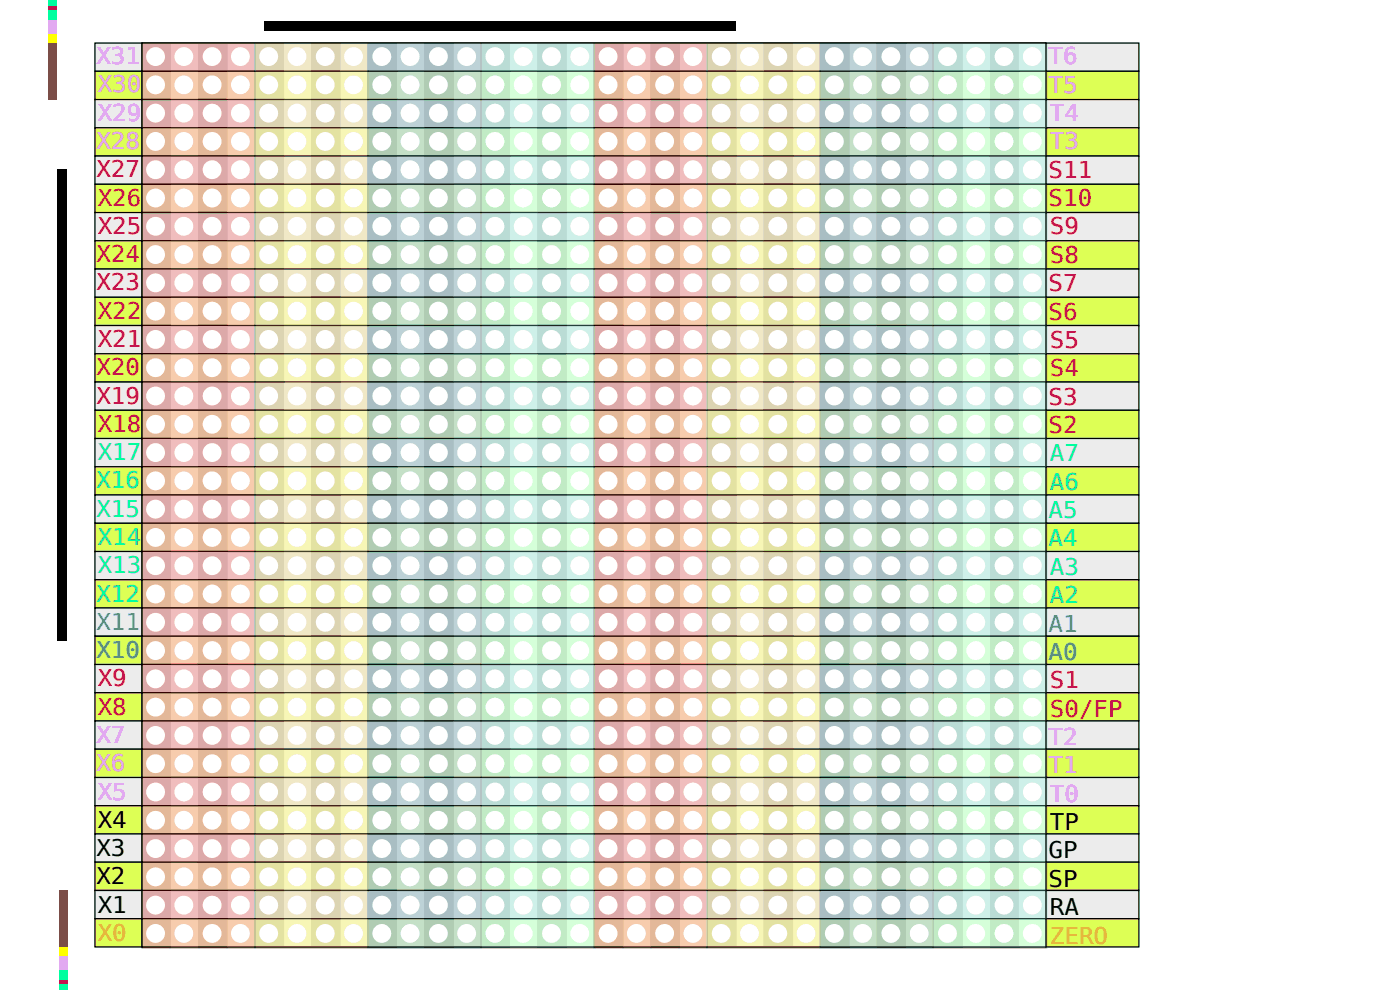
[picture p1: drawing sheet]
<svg xmlns="http://www.w3.org/2000/svg" width="297mm" height="210mm" viewBox="0 0 297 210" stroke-linecap="round" stroke-linejoin="round" font-family="sans-serif">
<defs><g id="words">
<g font-size="4.9" fill="#c0f">
<text x="20.5" y="13.6">X31</text>
<text x="222.5" y="13.6">T6</text>
<text x="20.7" y="19.6">X30</text>
<text x="222.5" y="19.6">T5</text>
<text x="20.7" y="25.6">X29</text>
<text x="222.7" y="25.7">T4</text>
<text x="20.5" y="31.6">X28</text>
<text x="222.7" y="31.7">T3</text>
<text x="20.5" y="157.6">X7</text>
<text x="222.5" y="158">T2</text>
<text x="20.5" y="163.6">X6</text>
<text x="222.5" y="164">T1</text>
<text x="20.7" y="169.6">X5</text>
<text x="222.7" y="170.1">T0</text>
</g>
<g font-size="4.9" fill="#f00">
<text x="20.5" y="37.6">X27</text>
<text x="222.5" y="37.7">S11</text>
<text x="20.7" y="43.6">X26</text>
<text x="222.5" y="43.7">S10</text>
<text x="20.7" y="49.6">X25</text>
<text x="222.7" y="49.7">S9</text>
<text x="20.5" y="55.6">X24</text>
<text x="222.7" y="55.7">S8</text>
<text x="20.5" y="61.6">X23</text>
<text x="222.5" y="61.8">S7</text>
<text x="20.7" y="67.6">X22</text>
<text x="222.5" y="67.8">S6</text>
<text x="20.7" y="73.6">X21</text>
<text x="222.7" y="73.8">S5</text>
<text x="20.5" y="79.6">X20</text>
<text x="222.7" y="79.8">S4</text>
<text x="20.5" y="85.6">X19</text>
<text x="222.5" y="85.8">S3</text>
<text x="20.7" y="91.6">X18</text>
<text x="222.5" y="91.8">S2</text>
<text x="20.7" y="145.6">X9</text>
<text x="222.7" y="146">S1</text>
<text x="20.7" y="151.6">X8</text>
<text x="222.7" y="152">S0/FP</text>
</g>
<g font-size="4.9" fill="#00aad4">
<text x="20.7" y="97.6">X17</text>
<text x="222.7" y="97.9">A7</text>
<text x="20.5" y="103.6">X16</text>
<text x="222.7" y="103.9">A6</text>
<text x="20.5" y="109.6">X15</text>
<text x="222.5" y="109.9">A5</text>
<text x="20.7" y="115.6">X14</text>
<text x="222.5" y="115.9">A4</text>
<text x="20.7" y="121.6">X13</text>
<text x="222.7" y="121.9">A3</text>
<text x="20.5" y="127.6">X12</text>
<text x="222.7" y="127.9">A2</text>
</g>
<g font-size="4.9" fill="#06f">
<text x="20.5" y="133.6">X11</text>
<text x="222.5" y="134">A1</text>
<text x="20.5" y="139.6">X10</text>
<text x="222.5" y="140">A0</text>
</g>
<g font-size="4.9">
<text x="20.7" y="175.6">X4</text>
<text x="222.7" y="176.1">TP</text>
<text x="20.5" y="181.6">X3</text>
<text x="222.5" y="182.1">GP</text>
<text x="20.5" y="187.6">X2</text>
<text x="222.5" y="188.1">SP</text>
<text x="20.7" y="193.6">X1</text>
<text x="222.7" y="194.1">RA</text>
</g>
<g font-size="4.9" fill="#a80">
<text x="20.7" y="199.6">X0</text>
<text x="222.7" y="200.1">ZERO</text>
</g>
</g></defs>
<path d="M30.1 9.1h191.8v191.8h-191.8z" fill-rule="evenodd" fill="#ececec" stroke="#000" stroke-width=".26"/>
<path d="M221.9 9.1h19.7v6h-19.7z" fill="#ececec" stroke="#000" stroke-width=".26"/>
<path d="M221.9 15.1h19.7v6h-19.7z" fill="#df5" stroke="#000" stroke-width=".26"/>
<path d="M221.9 21.1h19.7v6h-19.7z" fill="#ececec" stroke="#000" stroke-width=".26"/>
<path d="M221.9 27.1h19.7v6h-19.7z" fill="#df5" stroke="#000" stroke-width=".26"/>
<path d="M221.9 33.1h19.7v6h-19.7z" fill="#ececec" stroke="#000" stroke-width=".26"/>
<path d="M221.9 39.1h19.7v6h-19.7z" fill="#df5" stroke="#000" stroke-width=".26"/>
<path d="M221.9 45.1h19.7v6h-19.7z" fill="#ececec" stroke="#000" stroke-width=".26"/>
<path d="M221.9 51.1h19.7v6h-19.7z" fill="#df5" stroke="#000" stroke-width=".26"/>
<path d="M221.9 57.1h19.7v6h-19.7z" fill="#ececec" stroke="#000" stroke-width=".26"/>
<path d="M221.9 63.1h19.7v5.9h-19.7z" fill="#df5" stroke="#000" stroke-width=".26"/>
<path d="M221.9 69h19.7v6h-19.7z" fill="#ececec" stroke="#000" stroke-width=".26"/>
<path d="M221.9 75h19.7v6h-19.7z" fill="#df5" stroke="#000" stroke-width=".26"/>
<path d="M221.9 81h19.7v6h-19.7z" fill="#ececec" stroke="#000" stroke-width=".26"/>
<path d="M221.9 87h19.7v6h-19.7z" fill="#df5" stroke="#000" stroke-width=".26"/>
<path d="M221.9 93h19.7v6h-19.7z" fill="#ececec" stroke="#000" stroke-width=".26"/>
<path d="M221.9 99h19.7v6h-19.7z" fill="#df5" stroke="#000" stroke-width=".26"/>
<path d="M221.9 105h19.7v6h-19.7z" fill="#ececec" stroke="#000" stroke-width=".26"/>
<path d="M221.9 111h19.7v6h-19.7z" fill="#df5" stroke="#000" stroke-width=".26"/>
<path d="M221.9 117h19.7v6h-19.7z" fill="#ececec" stroke="#000" stroke-width=".26"/>
<path d="M221.9 123h19.7v6h-19.7z" fill="#df5" stroke="#000" stroke-width=".26"/>
<path d="M221.9 129h19.7v6h-19.7z" fill="#ececec" stroke="#000" stroke-width=".26"/>
<path d="M221.9 135h19.7v5.9h-19.7z" fill="#df5" stroke="#000" stroke-width=".26"/>
<path d="M221.9 140.9h19.7v6h-19.7z" fill="#ececec" stroke="#000" stroke-width=".26"/>
<path d="M221.9 146.9h19.7v6h-19.7z" fill="#df5" stroke="#000" stroke-width=".26"/>
<path d="M221.9 152.9h19.7v6h-19.7z" fill="#ececec" stroke="#000" stroke-width=".26"/>
<path d="M221.9 158.9h19.7v6h-19.7z" fill="#df5" stroke="#000" stroke-width=".26"/>
<path d="M221.9 164.9h19.7v6h-19.7z" fill="#ececec" stroke="#000" stroke-width=".26"/>
<path d="M221.9 170.9h19.7v6h-19.7z" fill="#df5" stroke="#000" stroke-width=".26"/>
<path d="M221.9 176.9h19.7v6h-19.7z" fill="#ececec" stroke="#000" stroke-width=".26"/>
<path d="M221.9 182.9h19.7v6h-19.7z" fill="#df5" stroke="#000" stroke-width=".26"/>
<path d="M221.9 188.9h19.7v6h-19.7z" fill="#ececec" stroke="#000" stroke-width=".26"/>
<path d="M221.9 194.9h19.7v6h-19.7z" fill="#df5" stroke="#000" stroke-width=".26"/>
<path d="M20.1 9.1h10v6h-10z" fill="#ececec" stroke="#000" stroke-width=".26"/>
<path d="M20.1 15.1h10v6h-10z" fill="#df5" stroke="#000" stroke-width=".26"/>
<path d="M20.1 21.1h10v6h-10z" fill="#ececec" stroke="#000" stroke-width=".26"/>
<path d="M20.1 27.1h10v6h-10z" fill="#df5" stroke="#000" stroke-width=".26"/>
<path d="M20.1 33.1h10v6h-10z" fill="#ececec" stroke="#000" stroke-width=".26"/>
<path d="M20.1 39.1h10v6h-10z" fill="#df5" stroke="#000" stroke-width=".26"/>
<path d="M20.1 45.1h10v6h-10z" fill="#ececec" stroke="#000" stroke-width=".26"/>
<path d="M20.1 51.1h10v6h-10z" fill="#df5" stroke="#000" stroke-width=".26"/>
<path d="M20.1 57.1h10v6h-10z" fill="#ececec" stroke="#000" stroke-width=".26"/>
<path d="M20.1 63.1h10v5.9h-10z" fill="#df5" stroke="#000" stroke-width=".26"/>
<path d="M20.1 69h10v6h-10z" fill="#ececec" stroke="#000" stroke-width=".26"/>
<path d="M20.1 75h10v6h-10z" fill="#df5" stroke="#000" stroke-width=".26"/>
<path d="M20.1 81h10v6h-10z" fill="#ececec" stroke="#000" stroke-width=".26"/>
<path d="M20.1 87h10v6h-10z" fill="#df5" stroke="#000" stroke-width=".26"/>
<path d="M20.1 93h10v6h-10z" fill="#ececec" stroke="#000" stroke-width=".26"/>
<path d="M20.1 99h10v6h-10z" fill="#df5" stroke="#000" stroke-width=".26"/>
<path d="M20.1 105h10v6h-10z" fill="#ececec" stroke="#000" stroke-width=".26"/>
<path d="M20.1 111h10v6h-10z" fill="#df5" stroke="#000" stroke-width=".26"/>
<path d="M20.1 117h10v6h-10z" fill="#ececec" stroke="#000" stroke-width=".26"/>
<path d="M20.1 123h10v6h-10z" fill="#df5" stroke="#000" stroke-width=".26"/>
<path d="M20.1 129h10v6h-10z" fill="#ececec" stroke="#000" stroke-width=".26"/>
<path d="M20.1 135h10v5.9h-10z" fill="#df5" stroke="#000" stroke-width=".26"/>
<path d="M20.1 140.9h10v6h-10z" fill="#ececec" stroke="#000" stroke-width=".26"/>
<path d="M20.1 146.9h10v6h-10z" fill="#df5" stroke="#000" stroke-width=".26"/>
<path d="M20.1 152.9h10v6h-10z" fill="#ececec" stroke="#000" stroke-width=".26"/>
<path d="M20.1 158.9h10v6h-10z" fill="#df5" stroke="#000" stroke-width=".26"/>
<path d="M20.1 164.9h10v6h-10z" fill="#ececec" stroke="#000" stroke-width=".26"/>
<path d="M20.1 170.9h10v6h-10z" fill="#df5" stroke="#000" stroke-width=".26"/>
<path d="M20.1 176.9h10v6h-10z" fill="#ececec" stroke="#000" stroke-width=".26"/>
<path d="M20.1 182.9h10v6h-10z" fill="#df5" stroke="#000" stroke-width=".26"/>
<path d="M20.1 188.9h10v6h-10z" fill="#ececec" stroke="#000" stroke-width=".26"/>
<path d="M20.1 194.9h10v6h-10z" fill="#df5" stroke="#000" stroke-width=".26"/>
<path d="M30.1 9.1h191.8v6h-191.8z" fill="#ececec" stroke="#000" stroke-width=".26"/>
<path d="M30.1 15.1h191.8v6h-191.8z" fill="#f6ffd5" stroke="#000" stroke-width=".26"/>
<path d="M30.1 21.1h191.8v6h-191.8z" fill="#ececec" stroke="#000" stroke-width=".26"/>
<path d="M30.1 27.1h191.8v6h-191.8z" fill="#f6ffd5" stroke="#000" stroke-width=".26"/>
<path d="M30.1 33.1h191.8v6h-191.8z" fill="#ececec" stroke="#000" stroke-width=".26"/>
<path d="M30.1 39.1h191.8v6h-191.8z" fill="#f6ffd5" stroke="#000" stroke-width=".26"/>
<path d="M30.1 45.1h191.8v6h-191.8z" fill="#ececec" stroke="#000" stroke-width=".26"/>
<path d="M30.1 51.1h191.8v6h-191.8z" fill="#f6ffd5" stroke="#000" stroke-width=".26"/>
<path d="M30.1 57.1h191.8v6h-191.8z" fill="#ececec" stroke="#000" stroke-width=".26"/>
<path d="M30.1 63.1h191.8v5.9h-191.8z" fill="#f6ffd5" stroke="#000" stroke-width=".26"/>
<path d="M30.1 69h191.8v6h-191.8z" fill="#ececec" stroke="#000" stroke-width=".26"/>
<path d="M30.1 75h191.8v6h-191.8z" fill="#f6ffd5" stroke="#000" stroke-width=".26"/>
<path d="M30.1 81h191.8v6h-191.8z" fill="#ececec" stroke="#000" stroke-width=".26"/>
<path d="M30.1 87h191.8v6h-191.8z" fill="#f6ffd5" stroke="#000" stroke-width=".26"/>
<path d="M30.1 93h191.8v6h-191.8z" fill="#ececec" stroke="#000" stroke-width=".26"/>
<path d="M30.1 99h191.8v6h-191.8z" fill="#f6ffd5" stroke="#000" stroke-width=".26"/>
<path d="M30.1 105h191.8v6h-191.8z" fill="#ececec" stroke="#000" stroke-width=".26"/>
<path d="M30.1 111h191.8v6h-191.8z" fill="#f6ffd5" stroke="#000" stroke-width=".26"/>
<path d="M30.1 117h191.8v6h-191.8z" fill="#ececec" stroke="#000" stroke-width=".26"/>
<path d="M30.1 123h191.8v6h-191.8z" fill="#f6ffd5" stroke="#000" stroke-width=".26"/>
<path d="M30.1 129h191.8v6h-191.8z" fill="#ececec" stroke="#000" stroke-width=".26"/>
<path d="M30.1 135h191.8v5.9h-191.8z" fill="#f6ffd5" stroke="#000" stroke-width=".26"/>
<path d="M30.1 140.9h191.8v6h-191.8z" fill="#ececec" stroke="#000" stroke-width=".26"/>
<path d="M30.1 146.9h191.8v6h-191.8z" fill="#f6ffd5" stroke="#000" stroke-width=".26"/>
<path d="M30.1 152.9h191.8v6h-191.8z" fill="#ececec" stroke="#000" stroke-width=".26"/>
<path d="M30.1 158.9h191.8v6h-191.8z" fill="#f6ffd5" stroke="#000" stroke-width=".26"/>
<path d="M30.1 164.9h191.8v6h-191.8z" fill="#ececec" stroke="#000" stroke-width=".26"/>
<path d="M30.1 170.9h191.8v6h-191.8z" fill="#f6ffd5" stroke="#000" stroke-width=".26"/>
<path d="M30.1 176.9h191.8v6h-191.8z" fill="#ececec" stroke="#000" stroke-width=".26"/>
<path d="M30.1 182.9h191.8v6h-191.8z" fill="#f6ffd5" stroke="#000" stroke-width=".26"/>
<path d="M30.1 188.9h191.8v6h-191.8z" fill="#ececec" stroke="#000" stroke-width=".26"/>
<path d="M30.1 194.9h191.8v6h-191.8z" fill="#f6ffd5" stroke="#000" stroke-width=".26"/>
<path d="M10.3 18.2h1.8v2.9h-1.8z" fill="#0f0"/>
<path d="M10.3 9.1h1.8v12h-1.8z" fill="#808000"/>
<path d="M10.3 7.2h1.8v1.9h-1.8z" fill="#ff0"/>
<path d="M10.3 4.2h1.8v3h-1.8z" fill="#f0f"/>
<path d="M10.3 2.2h1.8v2h-1.8z" fill="#0ff"/>
<path d="M10.3 1.2h1.8v1h-1.8z" fill="#f00"/>
<path d="M10.3 0h1.8v1.2h-1.8z" fill="#0f0"/>
<path d="M56 4.6h100v2h-100zM12.2 36h2v100h-2z" fill="#000"/>
<path d="M12.7 188.9h1.8v2.9h-1.8z" fill="#0f0"/>
<path d="M12.7 188.9h1.8v12h-1.8z" fill="#808000"/>
<path d="M12.7 200.9h1.8v1.9h-1.8z" fill="#ff0"/>
<path d="M12.7 202.8h1.8v3h-1.8z" fill="#f0f"/>
<path d="M12.7 205.8h1.8v2h-1.8z" fill="#0ff"/>
<path d="M12.7 207.8h1.8v1h-1.8z" fill="#f00"/>
<path d="M12.7 208.8h1.8v1.2h-1.8z" fill="#0f0"/>
<path d="M30.1 9.1h6v192h-6z" fill="#000" stroke="#000" stroke-width=".26"/>
<path d="M36.1 9.1h6v192h-6z" fill="#fff" stroke="#000" stroke-width=".26"/>
<path d="M42.1 9.1h6v192h-6z" fill="#000" stroke="#000" stroke-width=".26"/>
<path d="M48.1 9.1h6v192h-6z" fill="#fff" stroke="#000" stroke-width=".26"/>
<path d="M54.1 9.1h6v192h-6z" fill="#000" stroke="#000" stroke-width=".26"/>
<path d="M60.1 9.1h6v192h-6z" fill="#fff" stroke="#000" stroke-width=".26"/>
<path d="M66.1 9.1h6v192h-6z" fill="#000" stroke="#000" stroke-width=".26"/>
<path d="M72.1 9.1h6v192h-6z" fill="#fff" stroke="#000" stroke-width=".26"/>
<path d="M78.1 9.1h6v192h-6z" fill="#000" stroke="#000" stroke-width=".26"/>
<path d="M84.1 9.1h6v192h-6z" fill="#fff" stroke="#000" stroke-width=".26"/>
<path d="M90.1 9.1h6v192h-6z" fill="#000" stroke="#000" stroke-width=".26"/>
<path d="M96.1 9.1h6v192h-6z" fill="#fff" stroke="#000" stroke-width=".26"/>
<path d="M102.1 9.1h6v192h-6z" fill="#000" stroke="#000" stroke-width=".26"/>
<path d="M108.1 9.1h6v192h-6z" fill="#fff" stroke="#000" stroke-width=".26"/>
<path d="M114.1 9.1h6v192h-6z" fill="#000" stroke="#000" stroke-width=".26"/>
<path d="M120.1 9.1h6v192h-6z" fill="#fff" stroke="#000" stroke-width=".26"/>
<path d="M126.1 9.1h6v192h-6z" fill="#000" stroke="#000" stroke-width=".26"/>
<path d="M132.1 9.1h6v192h-6z" fill="#fff" stroke="#000" stroke-width=".26"/>
<path d="M138.1 9.1h6v192h-6z" fill="#000" stroke="#000" stroke-width=".26"/>
<path d="M144.1 9.1h6v192h-6z" fill="#fff" stroke="#000" stroke-width=".26"/>
<path d="M150.1 9.1h6v192h-6z" fill="#000" stroke="#000" stroke-width=".26"/>
<path d="M156.1 9.1h6v192h-6z" fill="#fff" stroke="#000" stroke-width=".26"/>
<path d="M162.1 9.1h6v192h-6z" fill="#000" stroke="#000" stroke-width=".26"/>
<path d="M168.1 9.1h6v192h-6z" fill="#fff" stroke="#000" stroke-width=".26"/>
<path d="M174.1 9.1h6v192h-6z" fill="#000" stroke="#000" stroke-width=".26"/>
<path d="M180.1 9.1h6v192h-6z" fill="#fff" stroke="#000" stroke-width=".26"/>
<path d="M186.1 9.1h6v192h-6z" fill="#000" stroke="#000" stroke-width=".26"/>
<path d="M192.1 9.1h6v192h-6z" fill="#fff" stroke="#000" stroke-width=".26"/>
<path d="M198.1 9.1h6v192h-6z" fill="#000" stroke="#000" stroke-width=".26"/>
<path d="M204.1 9.1h6v192h-6z" fill="#fff" stroke="#000" stroke-width=".26"/>
<path d="M210.1 9.1h6v192h-6z" fill="#000" stroke="#000" stroke-width=".26"/>
<path d="M216.1 9.1h6v192h-6z" fill="#fff" stroke="#000" stroke-width=".26"/>
<path d="M30.1 9.1h24v192h-24z" fill="#f00" stroke="#000" stroke-width=".26"/>
<path d="M54.1 9.1h24v192h-24z" fill="#ffd42a" stroke="#000" stroke-width=".21"/>
<path d="M78.1 9.1h24v192h-24z" fill="#006680" stroke="#000" stroke-width=".26"/>
<path d="M102.1 9.1h23.9v192h-23.9z" fill="#5fd" stroke="#000" stroke-width=".21"/>
<path d="M126 9.1h24v192h-24z" fill="#f00" stroke="#000" stroke-width=".26"/>
<path d="M150 9.1h24v192h-24z" fill="#ffd42a" stroke="#000" stroke-width=".21"/>
<path d="M174 9.1h23.9v192h-23.9z" fill="#006680" stroke="#000" stroke-width=".26"/>
<path d="M197.9 9.1h24v192h-24z" fill="#5fd" stroke="#000" stroke-width=".21"/>
<g fill="#fff">
<circle cx="33" cy="12" r="2"/>
<circle cx="39" cy="12" r="2"/>
<circle cx="45" cy="12" r="2"/>
<circle cx="51" cy="12" r="2"/>
<circle cx="57" cy="12" r="2"/>
<circle cx="63" cy="12" r="2"/>
<circle cx="69" cy="12" r="2"/>
<circle cx="75" cy="12" r="2"/>
<circle cx="81" cy="12" r="2"/>
<circle cx="87" cy="12" r="2"/>
<circle cx="93" cy="12" r="2"/>
<circle cx="99" cy="12" r="2"/>
<circle cx="105" cy="12" r="2"/>
<circle cx="111" cy="12" r="2"/>
<circle cx="117" cy="12" r="2"/>
<circle cx="123" cy="12" r="2"/>
<circle cx="129" cy="12" r="2"/>
<circle cx="135" cy="12" r="2"/>
<circle cx="141" cy="12" r="2"/>
<circle cx="147" cy="12" r="2"/>
<circle cx="153" cy="12" r="2"/>
<circle cx="159" cy="12" r="2"/>
<circle cx="165" cy="12" r="2"/>
<circle cx="171" cy="12" r="2"/>
<circle cx="177" cy="12" r="2"/>
<circle cx="183" cy="12" r="2"/>
<circle cx="189" cy="12" r="2"/>
<circle cx="195" cy="12" r="2"/>
<circle cx="201" cy="12" r="2"/>
<circle cx="207" cy="12" r="2"/>
<circle cx="213" cy="12" r="2"/>
<circle cx="219" cy="12" r="2"/>
<circle cx="33" cy="18" r="2"/>
<circle cx="39" cy="18" r="2"/>
<circle cx="45" cy="18" r="2"/>
<circle cx="51" cy="18" r="2"/>
<circle cx="57" cy="18" r="2"/>
<circle cx="63" cy="18" r="2"/>
<circle cx="69" cy="18" r="2"/>
<circle cx="75" cy="18" r="2"/>
<circle cx="81" cy="18" r="2"/>
<circle cx="87" cy="18" r="2"/>
<circle cx="93" cy="18" r="2"/>
<circle cx="99" cy="18" r="2"/>
<circle cx="105" cy="18" r="2"/>
<circle cx="111" cy="18" r="2"/>
<circle cx="117" cy="18" r="2"/>
<circle cx="123" cy="18" r="2"/>
<circle cx="129" cy="18" r="2"/>
<circle cx="135" cy="18" r="2"/>
<circle cx="141" cy="18" r="2"/>
<circle cx="147" cy="18" r="2"/>
<circle cx="153" cy="18" r="2"/>
<circle cx="159" cy="18" r="2"/>
<circle cx="165" cy="18" r="2"/>
<circle cx="171" cy="18" r="2"/>
<circle cx="177" cy="18" r="2"/>
<circle cx="183" cy="18" r="2"/>
<circle cx="189" cy="18" r="2"/>
<circle cx="195" cy="18" r="2"/>
<circle cx="201" cy="18" r="2"/>
<circle cx="207" cy="18" r="2"/>
<circle cx="213" cy="18" r="2"/>
<circle cx="219" cy="18" r="2"/>
<circle cx="33" cy="24" r="2"/>
<circle cx="39" cy="24" r="2"/>
<circle cx="45" cy="24" r="2"/>
<circle cx="51" cy="24" r="2"/>
<circle cx="57" cy="24" r="2"/>
<circle cx="63" cy="24" r="2"/>
<circle cx="69" cy="24" r="2"/>
<circle cx="75" cy="24" r="2"/>
<circle cx="81" cy="24" r="2"/>
<circle cx="87" cy="24" r="2"/>
<circle cx="93" cy="24" r="2"/>
<circle cx="99" cy="24" r="2"/>
<circle cx="105" cy="24" r="2"/>
<circle cx="111" cy="24" r="2"/>
<circle cx="117" cy="24" r="2"/>
<circle cx="123" cy="24" r="2"/>
<circle cx="129" cy="24" r="2"/>
<circle cx="135" cy="24" r="2"/>
<circle cx="141" cy="24" r="2"/>
<circle cx="147" cy="24" r="2"/>
<circle cx="153" cy="24" r="2"/>
<circle cx="159" cy="24" r="2"/>
<circle cx="165" cy="24" r="2"/>
<circle cx="171" cy="24" r="2"/>
<circle cx="177" cy="24" r="2"/>
<circle cx="183" cy="24" r="2"/>
<circle cx="189" cy="24" r="2"/>
<circle cx="195" cy="24" r="2"/>
<circle cx="201" cy="24" r="2"/>
<circle cx="207" cy="24" r="2"/>
<circle cx="213" cy="24" r="2"/>
<circle cx="219" cy="24" r="2"/>
<circle cx="33" cy="30" r="2"/>
<circle cx="39" cy="30" r="2"/>
<circle cx="45" cy="30" r="2"/>
<circle cx="51" cy="30" r="2"/>
<circle cx="57" cy="30" r="2"/>
<circle cx="63" cy="30" r="2"/>
<circle cx="69" cy="30" r="2"/>
<circle cx="75" cy="30" r="2"/>
<circle cx="81" cy="30" r="2"/>
<circle cx="87" cy="30" r="2"/>
<circle cx="93" cy="30" r="2"/>
<circle cx="99" cy="30" r="2"/>
<circle cx="105" cy="30" r="2"/>
<circle cx="111" cy="30" r="2"/>
<circle cx="117" cy="30" r="2"/>
<circle cx="123" cy="30" r="2"/>
<circle cx="129" cy="30" r="2"/>
<circle cx="135" cy="30" r="2"/>
<circle cx="141" cy="30" r="2"/>
<circle cx="147" cy="30" r="2"/>
<circle cx="153" cy="30" r="2"/>
<circle cx="159" cy="30" r="2"/>
<circle cx="165" cy="30" r="2"/>
<circle cx="171" cy="30" r="2"/>
<circle cx="177" cy="30" r="2"/>
<circle cx="183" cy="30" r="2"/>
<circle cx="189" cy="30" r="2"/>
<circle cx="195" cy="30" r="2"/>
<circle cx="201" cy="30" r="2"/>
<circle cx="207" cy="30" r="2"/>
<circle cx="213" cy="30" r="2"/>
<circle cx="219" cy="30" r="2"/>
<circle cx="33" cy="36" r="2"/>
<circle cx="39" cy="36" r="2"/>
<circle cx="45" cy="36" r="2"/>
<circle cx="51" cy="36" r="2"/>
<circle cx="57" cy="36" r="2"/>
<circle cx="63" cy="36" r="2"/>
<circle cx="69" cy="36" r="2"/>
<circle cx="75" cy="36" r="2"/>
<circle cx="81" cy="36" r="2"/>
<circle cx="87" cy="36" r="2"/>
<circle cx="93" cy="36" r="2"/>
<circle cx="99" cy="36" r="2"/>
<circle cx="105" cy="36" r="2"/>
<circle cx="111" cy="36" r="2"/>
<circle cx="117" cy="36" r="2"/>
<circle cx="123" cy="36" r="2"/>
<circle cx="129" cy="36" r="2"/>
<circle cx="135" cy="36" r="2"/>
<circle cx="141" cy="36" r="2"/>
<circle cx="147" cy="36" r="2"/>
<circle cx="153" cy="36" r="2"/>
<circle cx="159" cy="36" r="2"/>
<circle cx="165" cy="36" r="2"/>
<circle cx="171" cy="36" r="2"/>
<circle cx="177" cy="36" r="2"/>
<circle cx="183" cy="36" r="2"/>
<circle cx="189" cy="36" r="2"/>
<circle cx="195" cy="36" r="2"/>
<circle cx="201" cy="36" r="2"/>
<circle cx="207" cy="36" r="2"/>
<circle cx="213" cy="36" r="2"/>
<circle cx="219" cy="36" r="2"/>
<circle cx="33" cy="42" r="2"/>
<circle cx="39" cy="42" r="2"/>
<circle cx="45" cy="42" r="2"/>
<circle cx="51" cy="42" r="2"/>
<circle cx="57" cy="42" r="2"/>
<circle cx="63" cy="42" r="2"/>
<circle cx="69" cy="42" r="2"/>
<circle cx="75" cy="42" r="2"/>
<circle cx="81" cy="42" r="2"/>
<circle cx="87" cy="42" r="2"/>
<circle cx="93" cy="42" r="2"/>
<circle cx="99" cy="42" r="2"/>
<circle cx="105" cy="42" r="2"/>
<circle cx="111" cy="42" r="2"/>
<circle cx="117" cy="42" r="2"/>
<circle cx="123" cy="42" r="2"/>
<circle cx="129" cy="42" r="2"/>
<circle cx="135" cy="42" r="2"/>
<circle cx="141" cy="42" r="2"/>
<circle cx="147" cy="42" r="2"/>
<circle cx="153" cy="42" r="2"/>
<circle cx="159" cy="42" r="2"/>
<circle cx="165" cy="42" r="2"/>
<circle cx="171" cy="42" r="2"/>
<circle cx="177" cy="42" r="2"/>
<circle cx="183" cy="42" r="2"/>
<circle cx="189" cy="42" r="2"/>
<circle cx="195" cy="42" r="2"/>
<circle cx="201" cy="42" r="2"/>
<circle cx="207" cy="42" r="2"/>
<circle cx="213" cy="42" r="2"/>
<circle cx="219" cy="42" r="2"/>
<circle cx="33" cy="48" r="2"/>
<circle cx="39" cy="48" r="2"/>
<circle cx="45" cy="48" r="2"/>
<circle cx="51" cy="48" r="2"/>
<circle cx="57" cy="48" r="2"/>
<circle cx="63" cy="48" r="2"/>
<circle cx="69" cy="48" r="2"/>
<circle cx="75" cy="48" r="2"/>
<circle cx="81" cy="48" r="2"/>
<circle cx="87" cy="48" r="2"/>
<circle cx="93" cy="48" r="2"/>
<circle cx="99" cy="48" r="2"/>
<circle cx="105" cy="48" r="2"/>
<circle cx="111" cy="48" r="2"/>
<circle cx="117" cy="48" r="2"/>
<circle cx="123" cy="48" r="2"/>
<circle cx="129" cy="48" r="2"/>
<circle cx="135" cy="48" r="2"/>
<circle cx="141" cy="48" r="2"/>
<circle cx="147" cy="48" r="2"/>
<circle cx="153" cy="48" r="2"/>
<circle cx="159" cy="48" r="2"/>
<circle cx="165" cy="48" r="2"/>
<circle cx="171" cy="48" r="2"/>
<circle cx="177" cy="48" r="2"/>
<circle cx="183" cy="48" r="2"/>
<circle cx="189" cy="48" r="2"/>
<circle cx="195" cy="48" r="2"/>
<circle cx="201" cy="48" r="2"/>
<circle cx="207" cy="48" r="2"/>
<circle cx="213" cy="48" r="2"/>
<circle cx="219" cy="48" r="2"/>
<circle cx="33" cy="54" r="2"/>
<circle cx="39" cy="54" r="2"/>
<circle cx="45" cy="54" r="2"/>
<circle cx="51" cy="54" r="2"/>
<circle cx="57" cy="54" r="2"/>
<circle cx="63" cy="54" r="2"/>
<circle cx="69" cy="54" r="2"/>
<circle cx="75" cy="54" r="2"/>
<circle cx="81" cy="54" r="2"/>
<circle cx="87" cy="54" r="2"/>
<circle cx="93" cy="54" r="2"/>
<circle cx="99" cy="54" r="2"/>
<circle cx="105" cy="54" r="2"/>
<circle cx="111" cy="54" r="2"/>
<circle cx="117" cy="54" r="2"/>
<circle cx="123" cy="54" r="2"/>
<circle cx="129" cy="54" r="2"/>
<circle cx="135" cy="54" r="2"/>
<circle cx="141" cy="54" r="2"/>
<circle cx="147" cy="54" r="2"/>
<circle cx="153" cy="54" r="2"/>
<circle cx="159" cy="54" r="2"/>
<circle cx="165" cy="54" r="2"/>
<circle cx="171" cy="54" r="2"/>
<circle cx="177" cy="54" r="2"/>
<circle cx="183" cy="54" r="2"/>
<circle cx="189" cy="54" r="2"/>
<circle cx="195" cy="54" r="2"/>
<circle cx="201" cy="54" r="2"/>
<circle cx="207" cy="54" r="2"/>
<circle cx="213" cy="54" r="2"/>
<circle cx="219" cy="54" r="2"/>
<circle cx="33" cy="60" r="2"/>
<circle cx="39" cy="60" r="2"/>
<circle cx="45" cy="60" r="2"/>
<circle cx="51" cy="60" r="2"/>
<circle cx="57" cy="60" r="2"/>
<circle cx="63" cy="60" r="2"/>
<circle cx="69" cy="60" r="2"/>
<circle cx="75" cy="60" r="2"/>
<circle cx="81" cy="60" r="2"/>
<circle cx="87" cy="60" r="2"/>
<circle cx="93" cy="60" r="2"/>
<circle cx="99" cy="60" r="2"/>
<circle cx="105" cy="60" r="2"/>
<circle cx="111" cy="60" r="2"/>
<circle cx="117" cy="60" r="2"/>
<circle cx="123" cy="60" r="2"/>
<circle cx="129" cy="60" r="2"/>
<circle cx="135" cy="60" r="2"/>
<circle cx="141" cy="60" r="2"/>
<circle cx="147" cy="60" r="2"/>
<circle cx="153" cy="60" r="2"/>
<circle cx="159" cy="60" r="2"/>
<circle cx="165" cy="60" r="2"/>
<circle cx="171" cy="60" r="2"/>
<circle cx="177" cy="60" r="2"/>
<circle cx="183" cy="60" r="2"/>
<circle cx="189" cy="60" r="2"/>
<circle cx="195" cy="60" r="2"/>
<circle cx="201" cy="60" r="2"/>
<circle cx="207" cy="60" r="2"/>
<circle cx="213" cy="60" r="2"/>
<circle cx="219" cy="60" r="2"/>
<circle cx="33" cy="66" r="2"/>
<circle cx="39" cy="66" r="2"/>
<circle cx="45" cy="66" r="2"/>
<circle cx="51" cy="66" r="2"/>
<circle cx="57" cy="66" r="2"/>
<circle cx="63" cy="66" r="2"/>
<circle cx="69" cy="66" r="2"/>
<circle cx="75" cy="66" r="2"/>
<circle cx="81" cy="66" r="2"/>
<circle cx="87" cy="66" r="2"/>
<circle cx="93" cy="66" r="2"/>
<circle cx="99" cy="66" r="2"/>
<circle cx="105" cy="66" r="2"/>
<circle cx="111" cy="66" r="2"/>
<circle cx="117" cy="66" r="2"/>
<circle cx="123" cy="66" r="2"/>
<circle cx="129" cy="66" r="2"/>
<circle cx="135" cy="66" r="2"/>
<circle cx="141" cy="66" r="2"/>
<circle cx="147" cy="66" r="2"/>
<circle cx="153" cy="66" r="2"/>
<circle cx="159" cy="66" r="2"/>
<circle cx="165" cy="66" r="2"/>
<circle cx="171" cy="66" r="2"/>
<circle cx="177" cy="66" r="2"/>
<circle cx="183" cy="66" r="2"/>
<circle cx="189" cy="66" r="2"/>
<circle cx="195" cy="66" r="2"/>
<circle cx="201" cy="66" r="2"/>
<circle cx="207" cy="66" r="2"/>
<circle cx="213" cy="66" r="2"/>
<circle cx="219" cy="66" r="2"/>
<circle cx="33" cy="72" r="2"/>
<circle cx="39" cy="72" r="2"/>
<circle cx="45" cy="72" r="2"/>
<circle cx="51" cy="72" r="2"/>
<circle cx="57" cy="72" r="2"/>
<circle cx="63" cy="72" r="2"/>
<circle cx="69" cy="72" r="2"/>
<circle cx="75" cy="72" r="2"/>
<circle cx="81" cy="72" r="2"/>
<circle cx="87" cy="72" r="2"/>
<circle cx="93" cy="72" r="2"/>
<circle cx="99" cy="72" r="2"/>
<circle cx="105" cy="72" r="2"/>
<circle cx="111" cy="72" r="2"/>
<circle cx="117" cy="72" r="2"/>
<circle cx="123" cy="72" r="2"/>
<circle cx="129" cy="72" r="2"/>
<circle cx="135" cy="72" r="2"/>
<circle cx="141" cy="72" r="2"/>
<circle cx="147" cy="72" r="2"/>
<circle cx="153" cy="72" r="2"/>
<circle cx="159" cy="72" r="2"/>
<circle cx="165" cy="72" r="2"/>
<circle cx="171" cy="72" r="2"/>
<circle cx="177" cy="72" r="2"/>
<circle cx="183" cy="72" r="2"/>
<circle cx="189" cy="72" r="2"/>
<circle cx="195" cy="72" r="2"/>
<circle cx="201" cy="72" r="2"/>
<circle cx="207" cy="72" r="2"/>
<circle cx="213" cy="72" r="2"/>
<circle cx="219" cy="72" r="2"/>
<circle cx="33" cy="78" r="2"/>
<circle cx="39" cy="78" r="2"/>
<circle cx="45" cy="78" r="2"/>
<circle cx="51" cy="78" r="2"/>
<circle cx="57" cy="78" r="2"/>
<circle cx="63" cy="78" r="2"/>
<circle cx="69" cy="78" r="2"/>
<circle cx="75" cy="78" r="2"/>
<circle cx="81" cy="78" r="2"/>
<circle cx="87" cy="78" r="2"/>
<circle cx="93" cy="78" r="2"/>
<circle cx="99" cy="78" r="2"/>
<circle cx="105" cy="78" r="2"/>
<circle cx="111" cy="78" r="2"/>
<circle cx="117" cy="78" r="2"/>
<circle cx="123" cy="78" r="2"/>
<circle cx="129" cy="78" r="2"/>
<circle cx="135" cy="78" r="2"/>
<circle cx="141" cy="78" r="2"/>
<circle cx="147" cy="78" r="2"/>
<circle cx="153" cy="78" r="2"/>
<circle cx="159" cy="78" r="2"/>
<circle cx="165" cy="78" r="2"/>
<circle cx="171" cy="78" r="2"/>
<circle cx="177" cy="78" r="2"/>
<circle cx="183" cy="78" r="2"/>
<circle cx="189" cy="78" r="2"/>
<circle cx="195" cy="78" r="2"/>
<circle cx="201" cy="78" r="2"/>
<circle cx="207" cy="78" r="2"/>
<circle cx="213" cy="78" r="2"/>
<circle cx="219" cy="78" r="2"/>
<circle cx="33" cy="84" r="2"/>
<circle cx="39" cy="84" r="2"/>
<circle cx="45" cy="84" r="2"/>
<circle cx="51" cy="84" r="2"/>
<circle cx="57" cy="84" r="2"/>
<circle cx="63" cy="84" r="2"/>
<circle cx="69" cy="84" r="2"/>
<circle cx="75" cy="84" r="2"/>
<circle cx="81" cy="84" r="2"/>
<circle cx="87" cy="84" r="2"/>
<circle cx="93" cy="84" r="2"/>
<circle cx="99" cy="84" r="2"/>
<circle cx="105" cy="84" r="2"/>
<circle cx="111" cy="84" r="2"/>
<circle cx="117" cy="84" r="2"/>
<circle cx="123" cy="84" r="2"/>
<circle cx="129" cy="84" r="2"/>
<circle cx="135" cy="84" r="2"/>
<circle cx="141" cy="84" r="2"/>
<circle cx="147" cy="84" r="2"/>
<circle cx="153" cy="84" r="2"/>
<circle cx="159" cy="84" r="2"/>
<circle cx="165" cy="84" r="2"/>
<circle cx="171" cy="84" r="2"/>
<circle cx="177" cy="84" r="2"/>
<circle cx="183" cy="84" r="2"/>
<circle cx="189" cy="84" r="2"/>
<circle cx="195" cy="84" r="2"/>
<circle cx="201" cy="84" r="2"/>
<circle cx="207" cy="84" r="2"/>
<circle cx="213" cy="84" r="2"/>
<circle cx="219" cy="84" r="2"/>
<circle cx="33" cy="90" r="2"/>
<circle cx="39" cy="90" r="2"/>
<circle cx="45" cy="90" r="2"/>
<circle cx="51" cy="90" r="2"/>
<circle cx="57" cy="90" r="2"/>
<circle cx="63" cy="90" r="2"/>
<circle cx="69" cy="90" r="2"/>
<circle cx="75" cy="90" r="2"/>
<circle cx="81" cy="90" r="2"/>
<circle cx="87" cy="90" r="2"/>
<circle cx="93" cy="90" r="2"/>
<circle cx="99" cy="90" r="2"/>
<circle cx="105" cy="90" r="2"/>
<circle cx="111" cy="90" r="2"/>
<circle cx="117" cy="90" r="2"/>
<circle cx="123" cy="90" r="2"/>
<circle cx="129" cy="90" r="2"/>
<circle cx="135" cy="90" r="2"/>
<circle cx="141" cy="90" r="2"/>
<circle cx="147" cy="90" r="2"/>
<circle cx="153" cy="90" r="2"/>
<circle cx="159" cy="90" r="2"/>
<circle cx="165" cy="90" r="2"/>
<circle cx="171" cy="90" r="2"/>
<circle cx="177" cy="90" r="2"/>
<circle cx="183" cy="90" r="2"/>
<circle cx="189" cy="90" r="2"/>
<circle cx="195" cy="90" r="2"/>
<circle cx="201" cy="90" r="2"/>
<circle cx="207" cy="90" r="2"/>
<circle cx="213" cy="90" r="2"/>
<circle cx="219" cy="90" r="2"/>
<circle cx="33" cy="96" r="2"/>
<circle cx="39" cy="96" r="2"/>
<circle cx="45" cy="96" r="2"/>
<circle cx="51" cy="96" r="2"/>
<circle cx="57" cy="96" r="2"/>
<circle cx="63" cy="96" r="2"/>
<circle cx="69" cy="96" r="2"/>
<circle cx="75" cy="96" r="2"/>
<circle cx="81" cy="96" r="2"/>
<circle cx="87" cy="96" r="2"/>
<circle cx="93" cy="96" r="2"/>
<circle cx="99" cy="96" r="2"/>
<circle cx="105" cy="96" r="2"/>
<circle cx="111" cy="96" r="2"/>
<circle cx="117" cy="96" r="2"/>
<circle cx="123" cy="96" r="2"/>
<circle cx="129" cy="96" r="2"/>
<circle cx="135" cy="96" r="2"/>
<circle cx="141" cy="96" r="2"/>
<circle cx="147" cy="96" r="2"/>
<circle cx="153" cy="96" r="2"/>
<circle cx="159" cy="96" r="2"/>
<circle cx="165" cy="96" r="2"/>
<circle cx="171" cy="96" r="2"/>
<circle cx="177" cy="96" r="2"/>
<circle cx="183" cy="96" r="2"/>
<circle cx="189" cy="96" r="2"/>
<circle cx="195" cy="96" r="2"/>
<circle cx="201" cy="96" r="2"/>
<circle cx="207" cy="96" r="2"/>
<circle cx="213" cy="96" r="2"/>
<circle cx="219" cy="96" r="2"/>
<circle cx="33" cy="102" r="2"/>
<circle cx="39" cy="102" r="2"/>
<circle cx="45" cy="102" r="2"/>
<circle cx="51" cy="102" r="2"/>
<circle cx="57" cy="102" r="2"/>
<circle cx="63" cy="102" r="2"/>
<circle cx="69" cy="102" r="2"/>
<circle cx="75" cy="102" r="2"/>
<circle cx="81" cy="102" r="2"/>
<circle cx="87" cy="102" r="2"/>
<circle cx="93" cy="102" r="2"/>
<circle cx="99" cy="102" r="2"/>
<circle cx="105" cy="102" r="2"/>
<circle cx="111" cy="102" r="2"/>
<circle cx="117" cy="102" r="2"/>
<circle cx="123" cy="102" r="2"/>
<circle cx="129" cy="102" r="2"/>
<circle cx="135" cy="102" r="2"/>
<circle cx="141" cy="102" r="2"/>
<circle cx="147" cy="102" r="2"/>
<circle cx="153" cy="102" r="2"/>
<circle cx="159" cy="102" r="2"/>
<circle cx="165" cy="102" r="2"/>
<circle cx="171" cy="102" r="2"/>
<circle cx="177" cy="102" r="2"/>
<circle cx="183" cy="102" r="2"/>
<circle cx="189" cy="102" r="2"/>
<circle cx="195" cy="102" r="2"/>
<circle cx="201" cy="102" r="2"/>
<circle cx="207" cy="102" r="2"/>
<circle cx="213" cy="102" r="2"/>
<circle cx="219" cy="102" r="2"/>
<circle cx="33" cy="108" r="2"/>
<circle cx="39" cy="108" r="2"/>
<circle cx="45" cy="108" r="2"/>
<circle cx="51" cy="108" r="2"/>
<circle cx="57" cy="108" r="2"/>
<circle cx="63" cy="108" r="2"/>
<circle cx="69" cy="108" r="2"/>
<circle cx="75" cy="108" r="2"/>
<circle cx="81" cy="108" r="2"/>
<circle cx="87" cy="108" r="2"/>
<circle cx="93" cy="108" r="2"/>
<circle cx="99" cy="108" r="2"/>
<circle cx="105" cy="108" r="2"/>
<circle cx="111" cy="108" r="2"/>
<circle cx="117" cy="108" r="2"/>
<circle cx="123" cy="108" r="2"/>
<circle cx="129" cy="108" r="2"/>
<circle cx="135" cy="108" r="2"/>
<circle cx="141" cy="108" r="2"/>
<circle cx="147" cy="108" r="2"/>
<circle cx="153" cy="108" r="2"/>
<circle cx="159" cy="108" r="2"/>
<circle cx="165" cy="108" r="2"/>
<circle cx="171" cy="108" r="2"/>
<circle cx="177" cy="108" r="2"/>
<circle cx="183" cy="108" r="2"/>
<circle cx="189" cy="108" r="2"/>
<circle cx="195" cy="108" r="2"/>
<circle cx="201" cy="108" r="2"/>
<circle cx="207" cy="108" r="2"/>
<circle cx="213" cy="108" r="2"/>
<circle cx="219" cy="108" r="2"/>
<circle cx="33" cy="114" r="2"/>
<circle cx="39" cy="114" r="2"/>
<circle cx="45" cy="114" r="2"/>
<circle cx="51" cy="114" r="2"/>
<circle cx="57" cy="114" r="2"/>
<circle cx="63" cy="114" r="2"/>
<circle cx="69" cy="114" r="2"/>
<circle cx="75" cy="114" r="2"/>
<circle cx="81" cy="114" r="2"/>
<circle cx="87" cy="114" r="2"/>
<circle cx="93" cy="114" r="2"/>
<circle cx="99" cy="114" r="2"/>
<circle cx="105" cy="114" r="2"/>
<circle cx="111" cy="114" r="2"/>
<circle cx="117" cy="114" r="2"/>
<circle cx="123" cy="114" r="2"/>
<circle cx="129" cy="114" r="2"/>
<circle cx="135" cy="114" r="2"/>
<circle cx="141" cy="114" r="2"/>
<circle cx="147" cy="114" r="2"/>
<circle cx="153" cy="114" r="2"/>
<circle cx="159" cy="114" r="2"/>
<circle cx="165" cy="114" r="2"/>
<circle cx="171" cy="114" r="2"/>
<circle cx="177" cy="114" r="2"/>
<circle cx="183" cy="114" r="2"/>
<circle cx="189" cy="114" r="2"/>
<circle cx="195" cy="114" r="2"/>
<circle cx="201" cy="114" r="2"/>
<circle cx="207" cy="114" r="2"/>
<circle cx="213" cy="114" r="2"/>
<circle cx="219" cy="114" r="2"/>
<circle cx="33" cy="120" r="2"/>
<circle cx="39" cy="120" r="2"/>
<circle cx="45" cy="120" r="2"/>
<circle cx="51" cy="120" r="2"/>
<circle cx="57" cy="120" r="2"/>
<circle cx="63" cy="120" r="2"/>
<circle cx="69" cy="120" r="2"/>
<circle cx="75" cy="120" r="2"/>
<circle cx="81" cy="120" r="2"/>
<circle cx="87" cy="120" r="2"/>
<circle cx="93" cy="120" r="2"/>
<circle cx="99" cy="120" r="2"/>
<circle cx="105" cy="120" r="2"/>
<circle cx="111" cy="120" r="2"/>
<circle cx="117" cy="120" r="2"/>
<circle cx="123" cy="120" r="2"/>
<circle cx="129" cy="120" r="2"/>
<circle cx="135" cy="120" r="2"/>
<circle cx="141" cy="120" r="2"/>
<circle cx="147" cy="120" r="2"/>
<circle cx="153" cy="120" r="2"/>
<circle cx="159" cy="120" r="2"/>
<circle cx="165" cy="120" r="2"/>
<circle cx="171" cy="120" r="2"/>
<circle cx="177" cy="120" r="2"/>
<circle cx="183" cy="120" r="2"/>
<circle cx="189" cy="120" r="2"/>
<circle cx="195" cy="120" r="2"/>
<circle cx="201" cy="120" r="2"/>
<circle cx="207" cy="120" r="2"/>
<circle cx="213" cy="120" r="2"/>
<circle cx="219" cy="120" r="2"/>
<circle cx="33" cy="126" r="2"/>
<circle cx="39" cy="126" r="2"/>
<circle cx="45" cy="126" r="2"/>
<circle cx="51" cy="126" r="2"/>
<circle cx="57" cy="126" r="2"/>
<circle cx="63" cy="126" r="2"/>
<circle cx="69" cy="126" r="2"/>
<circle cx="75" cy="126" r="2"/>
<circle cx="81" cy="126" r="2"/>
<circle cx="87" cy="126" r="2"/>
<circle cx="93" cy="126" r="2"/>
<circle cx="99" cy="126" r="2"/>
<circle cx="105" cy="126" r="2"/>
<circle cx="111" cy="126" r="2"/>
<circle cx="117" cy="126" r="2"/>
<circle cx="123" cy="126" r="2"/>
<circle cx="129" cy="126" r="2"/>
<circle cx="135" cy="126" r="2"/>
<circle cx="141" cy="126" r="2"/>
<circle cx="147" cy="126" r="2"/>
<circle cx="153" cy="126" r="2"/>
<circle cx="159" cy="126" r="2"/>
<circle cx="165" cy="126" r="2"/>
<circle cx="171" cy="126" r="2"/>
<circle cx="177" cy="126" r="2"/>
<circle cx="183" cy="126" r="2"/>
<circle cx="189" cy="126" r="2"/>
<circle cx="195" cy="126" r="2"/>
<circle cx="201" cy="126" r="2"/>
<circle cx="207" cy="126" r="2"/>
<circle cx="213" cy="126" r="2"/>
<circle cx="219" cy="126" r="2"/>
<circle cx="33" cy="132" r="2"/>
<circle cx="39" cy="132" r="2"/>
<circle cx="45" cy="132" r="2"/>
<circle cx="51" cy="132" r="2"/>
<circle cx="57" cy="132" r="2"/>
<circle cx="63" cy="132" r="2"/>
<circle cx="69" cy="132" r="2"/>
<circle cx="75" cy="132" r="2"/>
<circle cx="81" cy="132" r="2"/>
<circle cx="87" cy="132" r="2"/>
<circle cx="93" cy="132" r="2"/>
<circle cx="99" cy="132" r="2"/>
<circle cx="105" cy="132" r="2"/>
<circle cx="111" cy="132" r="2"/>
<circle cx="117" cy="132" r="2"/>
<circle cx="123" cy="132" r="2"/>
<circle cx="129" cy="132" r="2"/>
<circle cx="135" cy="132" r="2"/>
<circle cx="141" cy="132" r="2"/>
<circle cx="147" cy="132" r="2"/>
<circle cx="153" cy="132" r="2"/>
<circle cx="159" cy="132" r="2"/>
<circle cx="165" cy="132" r="2"/>
<circle cx="171" cy="132" r="2"/>
<circle cx="177" cy="132" r="2"/>
<circle cx="183" cy="132" r="2"/>
<circle cx="189" cy="132" r="2"/>
<circle cx="195" cy="132" r="2"/>
<circle cx="201" cy="132" r="2"/>
<circle cx="207" cy="132" r="2"/>
<circle cx="213" cy="132" r="2"/>
<circle cx="219" cy="132" r="2"/>
<circle cx="33" cy="138" r="2"/>
<circle cx="39" cy="138" r="2"/>
<circle cx="45" cy="138" r="2"/>
<circle cx="51" cy="138" r="2"/>
<circle cx="57" cy="138" r="2"/>
<circle cx="63" cy="138" r="2"/>
<circle cx="69" cy="138" r="2"/>
<circle cx="75" cy="138" r="2"/>
<circle cx="81" cy="138" r="2"/>
<circle cx="87" cy="138" r="2"/>
<circle cx="93" cy="138" r="2"/>
<circle cx="99" cy="138" r="2"/>
<circle cx="105" cy="138" r="2"/>
<circle cx="111" cy="138" r="2"/>
<circle cx="117" cy="138" r="2"/>
<circle cx="123" cy="138" r="2"/>
<circle cx="129" cy="138" r="2"/>
<circle cx="135" cy="138" r="2"/>
<circle cx="141" cy="138" r="2"/>
<circle cx="147" cy="138" r="2"/>
<circle cx="153" cy="138" r="2"/>
<circle cx="159" cy="138" r="2"/>
<circle cx="165" cy="138" r="2"/>
<circle cx="171" cy="138" r="2"/>
<circle cx="177" cy="138" r="2"/>
<circle cx="183" cy="138" r="2"/>
<circle cx="189" cy="138" r="2"/>
<circle cx="195" cy="138" r="2"/>
<circle cx="201" cy="138" r="2"/>
<circle cx="207" cy="138" r="2"/>
<circle cx="213" cy="138" r="2"/>
<circle cx="219" cy="138" r="2"/>
<circle cx="33" cy="144" r="2"/>
<circle cx="39" cy="144" r="2"/>
<circle cx="45" cy="144" r="2"/>
<circle cx="51" cy="144" r="2"/>
<circle cx="57" cy="144" r="2"/>
<circle cx="63" cy="144" r="2"/>
<circle cx="69" cy="144" r="2"/>
<circle cx="75" cy="144" r="2"/>
<circle cx="81" cy="144" r="2"/>
<circle cx="87" cy="144" r="2"/>
<circle cx="93" cy="144" r="2"/>
<circle cx="99" cy="144" r="2"/>
<circle cx="105" cy="144" r="2"/>
<circle cx="111" cy="144" r="2"/>
<circle cx="117" cy="144" r="2"/>
<circle cx="123" cy="144" r="2"/>
<circle cx="129" cy="144" r="2"/>
<circle cx="135" cy="144" r="2"/>
<circle cx="141" cy="144" r="2"/>
<circle cx="147" cy="144" r="2"/>
<circle cx="153" cy="144" r="2"/>
<circle cx="159" cy="144" r="2"/>
<circle cx="165" cy="144" r="2"/>
<circle cx="171" cy="144" r="2"/>
<circle cx="177" cy="144" r="2"/>
<circle cx="183" cy="144" r="2"/>
<circle cx="189" cy="144" r="2"/>
<circle cx="195" cy="144" r="2"/>
<circle cx="201" cy="144" r="2"/>
<circle cx="207" cy="144" r="2"/>
<circle cx="213" cy="144" r="2"/>
<circle cx="219" cy="144" r="2"/>
<circle cx="33" cy="150" r="2"/>
<circle cx="39" cy="150" r="2"/>
<circle cx="45" cy="150" r="2"/>
<circle cx="51" cy="150" r="2"/>
<circle cx="57" cy="150" r="2"/>
<circle cx="63" cy="150" r="2"/>
<circle cx="69" cy="150" r="2"/>
<circle cx="75" cy="150" r="2"/>
<circle cx="81" cy="150" r="2"/>
<circle cx="87" cy="150" r="2"/>
<circle cx="93" cy="150" r="2"/>
<circle cx="99" cy="150" r="2"/>
<circle cx="105" cy="150" r="2"/>
<circle cx="111" cy="150" r="2"/>
<circle cx="117" cy="150" r="2"/>
<circle cx="123" cy="150" r="2"/>
<circle cx="129" cy="150" r="2"/>
<circle cx="135" cy="150" r="2"/>
<circle cx="141" cy="150" r="2"/>
<circle cx="147" cy="150" r="2"/>
<circle cx="153" cy="150" r="2"/>
<circle cx="159" cy="150" r="2"/>
<circle cx="165" cy="150" r="2"/>
<circle cx="171" cy="150" r="2"/>
<circle cx="177" cy="150" r="2"/>
<circle cx="183" cy="150" r="2"/>
<circle cx="189" cy="150" r="2"/>
<circle cx="195" cy="150" r="2"/>
<circle cx="201" cy="150" r="2"/>
<circle cx="207" cy="150" r="2"/>
<circle cx="213" cy="150" r="2"/>
<circle cx="219" cy="150" r="2"/>
<circle cx="33" cy="156" r="2"/>
<circle cx="39" cy="156" r="2"/>
<circle cx="45" cy="156" r="2"/>
<circle cx="51" cy="156" r="2"/>
<circle cx="57" cy="156" r="2"/>
<circle cx="63" cy="156" r="2"/>
<circle cx="69" cy="156" r="2"/>
<circle cx="75" cy="156" r="2"/>
<circle cx="81" cy="156" r="2"/>
<circle cx="87" cy="156" r="2"/>
<circle cx="93" cy="156" r="2"/>
<circle cx="99" cy="156" r="2"/>
<circle cx="105" cy="156" r="2"/>
<circle cx="111" cy="156" r="2"/>
<circle cx="117" cy="156" r="2"/>
<circle cx="123" cy="156" r="2"/>
<circle cx="129" cy="156" r="2"/>
<circle cx="135" cy="156" r="2"/>
<circle cx="141" cy="156" r="2"/>
<circle cx="147" cy="156" r="2"/>
<circle cx="153" cy="156" r="2"/>
<circle cx="159" cy="156" r="2"/>
<circle cx="165" cy="156" r="2"/>
<circle cx="171" cy="156" r="2"/>
<circle cx="177" cy="156" r="2"/>
<circle cx="183" cy="156" r="2"/>
<circle cx="189" cy="156" r="2"/>
<circle cx="195" cy="156" r="2"/>
<circle cx="201" cy="156" r="2"/>
<circle cx="207" cy="156" r="2"/>
<circle cx="213" cy="156" r="2"/>
<circle cx="219" cy="156" r="2"/>
<circle cx="33" cy="162" r="2"/>
<circle cx="39" cy="162" r="2"/>
<circle cx="45" cy="162" r="2"/>
<circle cx="51" cy="162" r="2"/>
<circle cx="57" cy="162" r="2"/>
<circle cx="63" cy="162" r="2"/>
<circle cx="69" cy="162" r="2"/>
<circle cx="75" cy="162" r="2"/>
<circle cx="81" cy="162" r="2"/>
<circle cx="87" cy="162" r="2"/>
<circle cx="93" cy="162" r="2"/>
<circle cx="99" cy="162" r="2"/>
<circle cx="105" cy="162" r="2"/>
<circle cx="111" cy="162" r="2"/>
<circle cx="117" cy="162" r="2"/>
<circle cx="123" cy="162" r="2"/>
<circle cx="129" cy="162" r="2"/>
<circle cx="135" cy="162" r="2"/>
<circle cx="141" cy="162" r="2"/>
<circle cx="147" cy="162" r="2"/>
<circle cx="153" cy="162" r="2"/>
<circle cx="159" cy="162" r="2"/>
<circle cx="165" cy="162" r="2"/>
<circle cx="171" cy="162" r="2"/>
<circle cx="177" cy="162" r="2"/>
<circle cx="183" cy="162" r="2"/>
<circle cx="189" cy="162" r="2"/>
<circle cx="195" cy="162" r="2"/>
<circle cx="201" cy="162" r="2"/>
<circle cx="207" cy="162" r="2"/>
<circle cx="213" cy="162" r="2"/>
<circle cx="219" cy="162" r="2"/>
<circle cx="33" cy="168" r="2"/>
<circle cx="39" cy="168" r="2"/>
<circle cx="45" cy="168" r="2"/>
<circle cx="51" cy="168" r="2"/>
<circle cx="57" cy="168" r="2"/>
<circle cx="63" cy="168" r="2"/>
<circle cx="69" cy="168" r="2"/>
<circle cx="75" cy="168" r="2"/>
<circle cx="81" cy="168" r="2"/>
<circle cx="87" cy="168" r="2"/>
<circle cx="93" cy="168" r="2"/>
<circle cx="99" cy="168" r="2"/>
<circle cx="105" cy="168" r="2"/>
<circle cx="111" cy="168" r="2"/>
<circle cx="117" cy="168" r="2"/>
<circle cx="123" cy="168" r="2"/>
<circle cx="129" cy="168" r="2"/>
<circle cx="135" cy="168" r="2"/>
<circle cx="141" cy="168" r="2"/>
<circle cx="147" cy="168" r="2"/>
<circle cx="153" cy="168" r="2"/>
<circle cx="159" cy="168" r="2"/>
<circle cx="165" cy="168" r="2"/>
<circle cx="171" cy="168" r="2"/>
<circle cx="177" cy="168" r="2"/>
<circle cx="183" cy="168" r="2"/>
<circle cx="189" cy="168" r="2"/>
<circle cx="195" cy="168" r="2"/>
<circle cx="201" cy="168" r="2"/>
<circle cx="207" cy="168" r="2"/>
<circle cx="213" cy="168" r="2"/>
<circle cx="219" cy="168" r="2"/>
<circle cx="33" cy="174" r="2"/>
<circle cx="39" cy="174" r="2"/>
<circle cx="45" cy="174" r="2"/>
<circle cx="51" cy="174" r="2"/>
<circle cx="57" cy="174" r="2"/>
<circle cx="63" cy="174" r="2"/>
<circle cx="69" cy="174" r="2"/>
<circle cx="75" cy="174" r="2"/>
<circle cx="81" cy="174" r="2"/>
<circle cx="87" cy="174" r="2"/>
<circle cx="93" cy="174" r="2"/>
<circle cx="99" cy="174" r="2"/>
<circle cx="105" cy="174" r="2"/>
<circle cx="111" cy="174" r="2"/>
<circle cx="117" cy="174" r="2"/>
<circle cx="123" cy="174" r="2"/>
<circle cx="129" cy="174" r="2"/>
<circle cx="135" cy="174" r="2"/>
<circle cx="141" cy="174" r="2"/>
<circle cx="147" cy="174" r="2"/>
<circle cx="153" cy="174" r="2"/>
<circle cx="159" cy="174" r="2"/>
<circle cx="165" cy="174" r="2"/>
<circle cx="171" cy="174" r="2"/>
<circle cx="177" cy="174" r="2"/>
<circle cx="183" cy="174" r="2"/>
<circle cx="189" cy="174" r="2"/>
<circle cx="195" cy="174" r="2"/>
<circle cx="201" cy="174" r="2"/>
<circle cx="207" cy="174" r="2"/>
<circle cx="213" cy="174" r="2"/>
<circle cx="219" cy="174" r="2"/>
<circle cx="33" cy="180" r="2"/>
<circle cx="39" cy="180" r="2"/>
<circle cx="45" cy="180" r="2"/>
<circle cx="51" cy="180" r="2"/>
<circle cx="57" cy="180" r="2"/>
<circle cx="63" cy="180" r="2"/>
<circle cx="69" cy="180" r="2"/>
<circle cx="75" cy="180" r="2"/>
<circle cx="81" cy="180" r="2"/>
<circle cx="87" cy="180" r="2"/>
<circle cx="93" cy="180" r="2"/>
<circle cx="99" cy="180" r="2"/>
<circle cx="105" cy="180" r="2"/>
<circle cx="111" cy="180" r="2"/>
<circle cx="117" cy="180" r="2"/>
<circle cx="123" cy="180" r="2"/>
<circle cx="129" cy="180" r="2"/>
<circle cx="135" cy="180" r="2"/>
<circle cx="141" cy="180" r="2"/>
<circle cx="147" cy="180" r="2"/>
<circle cx="153" cy="180" r="2"/>
<circle cx="159" cy="180" r="2"/>
<circle cx="165" cy="180" r="2"/>
<circle cx="171" cy="180" r="2"/>
<circle cx="177" cy="180" r="2"/>
<circle cx="183" cy="180" r="2"/>
<circle cx="189" cy="180" r="2"/>
<circle cx="195" cy="180" r="2"/>
<circle cx="201" cy="180" r="2"/>
<circle cx="207" cy="180" r="2"/>
<circle cx="213" cy="180" r="2"/>
<circle cx="219" cy="180" r="2"/>
<circle cx="33" cy="186" r="2"/>
<circle cx="39" cy="186" r="2"/>
<circle cx="45" cy="186" r="2"/>
<circle cx="51" cy="186" r="2"/>
<circle cx="57" cy="186" r="2"/>
<circle cx="63" cy="186" r="2"/>
<circle cx="69" cy="186" r="2"/>
<circle cx="75" cy="186" r="2"/>
<circle cx="81" cy="186" r="2"/>
<circle cx="87" cy="186" r="2"/>
<circle cx="93" cy="186" r="2"/>
<circle cx="99" cy="186" r="2"/>
<circle cx="105" cy="186" r="2"/>
<circle cx="111" cy="186" r="2"/>
<circle cx="117" cy="186" r="2"/>
<circle cx="123" cy="186" r="2"/>
<circle cx="129" cy="186" r="2"/>
<circle cx="135" cy="186" r="2"/>
<circle cx="141" cy="186" r="2"/>
<circle cx="147" cy="186" r="2"/>
<circle cx="153" cy="186" r="2"/>
<circle cx="159" cy="186" r="2"/>
<circle cx="165" cy="186" r="2"/>
<circle cx="171" cy="186" r="2"/>
<circle cx="177" cy="186" r="2"/>
<circle cx="183" cy="186" r="2"/>
<circle cx="189" cy="186" r="2"/>
<circle cx="195" cy="186" r="2"/>
<circle cx="201" cy="186" r="2"/>
<circle cx="207" cy="186" r="2"/>
<circle cx="213" cy="186" r="2"/>
<circle cx="219" cy="186" r="2"/>
<circle cx="33" cy="192" r="2"/>
<circle cx="39" cy="192" r="2"/>
<circle cx="45" cy="192" r="2"/>
<circle cx="51" cy="192" r="2"/>
<circle cx="57" cy="192" r="2"/>
<circle cx="63" cy="192" r="2"/>
<circle cx="69" cy="192" r="2"/>
<circle cx="75" cy="192" r="2"/>
<circle cx="81" cy="192" r="2"/>
<circle cx="87" cy="192" r="2"/>
<circle cx="93" cy="192" r="2"/>
<circle cx="99" cy="192" r="2"/>
<circle cx="105" cy="192" r="2"/>
<circle cx="111" cy="192" r="2"/>
<circle cx="117" cy="192" r="2"/>
<circle cx="123" cy="192" r="2"/>
<circle cx="129" cy="192" r="2"/>
<circle cx="135" cy="192" r="2"/>
<circle cx="141" cy="192" r="2"/>
<circle cx="147" cy="192" r="2"/>
<circle cx="153" cy="192" r="2"/>
<circle cx="159" cy="192" r="2"/>
<circle cx="165" cy="192" r="2"/>
<circle cx="171" cy="192" r="2"/>
<circle cx="177" cy="192" r="2"/>
<circle cx="183" cy="192" r="2"/>
<circle cx="189" cy="192" r="2"/>
<circle cx="195" cy="192" r="2"/>
<circle cx="201" cy="192" r="2"/>
<circle cx="207" cy="192" r="2"/>
<circle cx="213" cy="192" r="2"/>
<circle cx="219" cy="192" r="2"/>
<circle cx="33" cy="198" r="2"/>
<circle cx="39" cy="198" r="2"/>
<circle cx="45" cy="198" r="2"/>
<circle cx="51" cy="198" r="2"/>
<circle cx="57" cy="198" r="2"/>
<circle cx="63" cy="198" r="2"/>
<circle cx="69" cy="198" r="2"/>
<circle cx="75" cy="198" r="2"/>
<circle cx="81" cy="198" r="2"/>
<circle cx="87" cy="198" r="2"/>
<circle cx="93" cy="198" r="2"/>
<circle cx="99" cy="198" r="2"/>
<circle cx="105" cy="198" r="2"/>
<circle cx="111" cy="198" r="2"/>
<circle cx="117" cy="198" r="2"/>
<circle cx="123" cy="198" r="2"/>
<circle cx="129" cy="198" r="2"/>
<circle cx="135" cy="198" r="2"/>
<circle cx="141" cy="198" r="2"/>
<circle cx="147" cy="198" r="2"/>
<circle cx="153" cy="198" r="2"/>
<circle cx="159" cy="198" r="2"/>
<circle cx="165" cy="198" r="2"/>
<circle cx="171" cy="198" r="2"/>
<circle cx="177" cy="198" r="2"/>
<circle cx="183" cy="198" r="2"/>
<circle cx="189" cy="198" r="2"/>
<circle cx="195" cy="198" r="2"/>
<circle cx="201" cy="198" r="2"/>
<circle cx="207" cy="198" r="2"/>
<circle cx="213" cy="198" r="2"/>
<circle cx="219" cy="198" r="2"/>
</g>
<use href="#words"/>
</svg>
